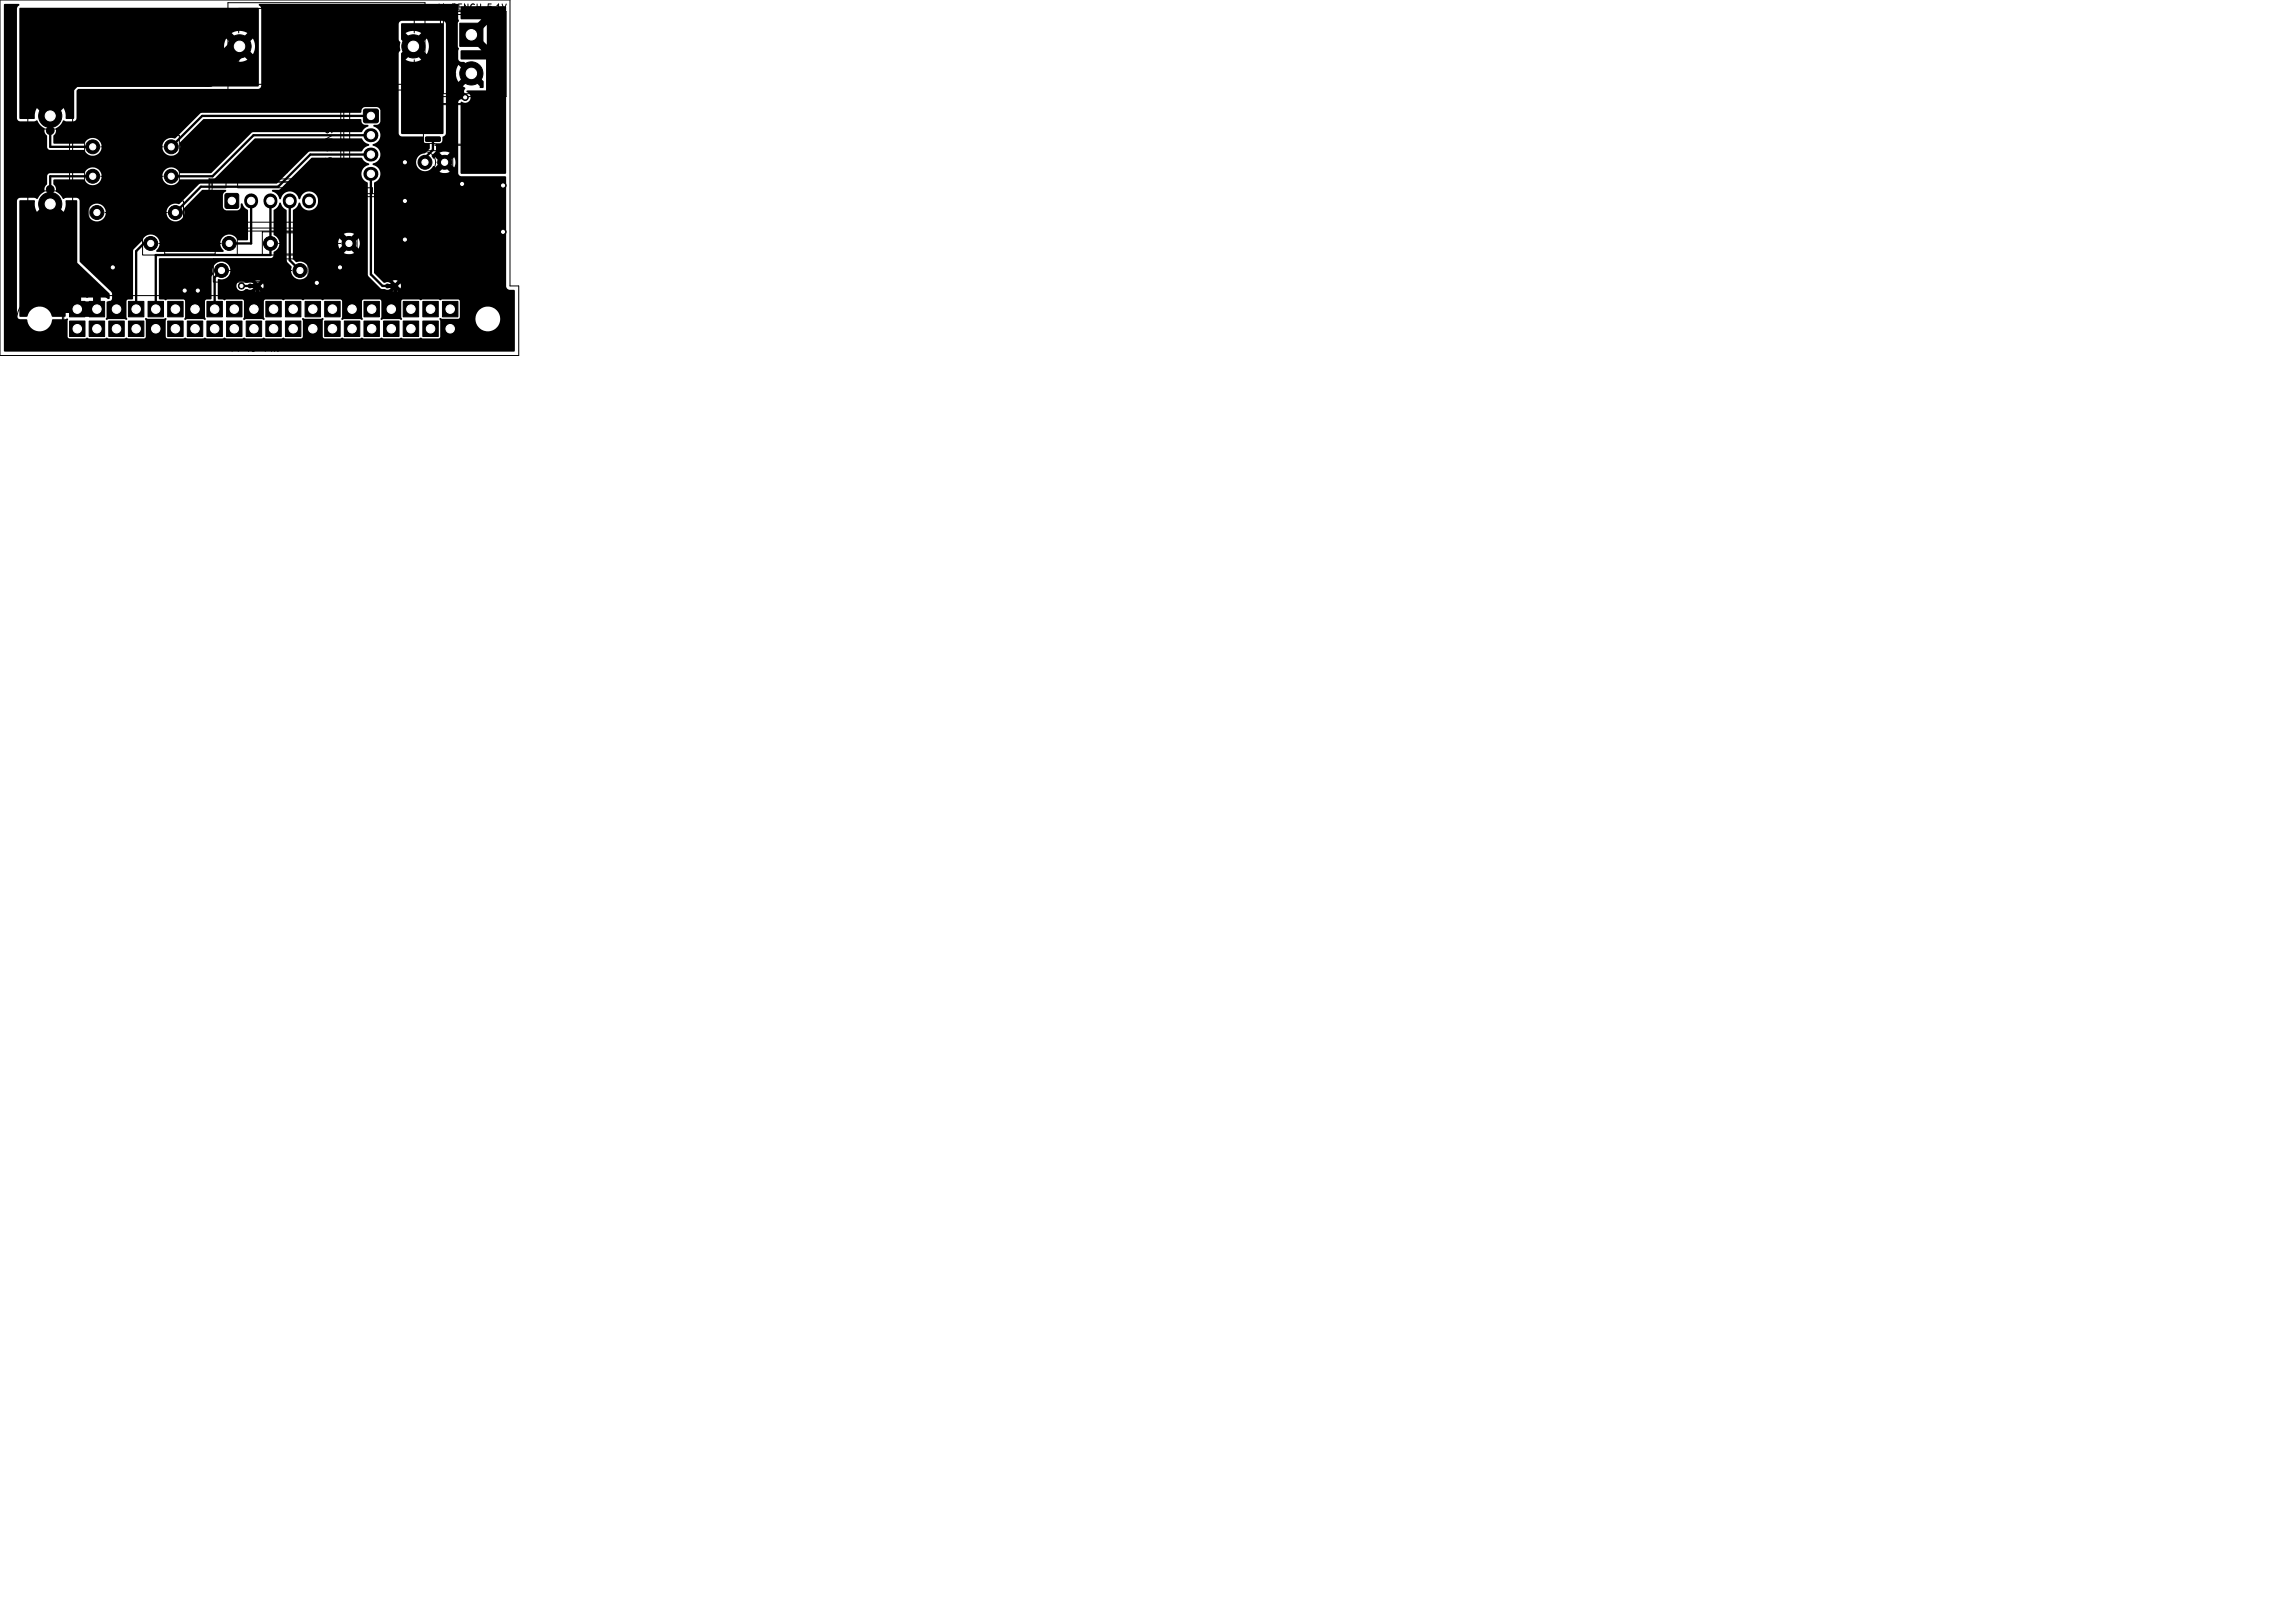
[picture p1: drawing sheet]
<svg xmlns="http://www.w3.org/2000/svg" width="297mm" height="210mm" viewBox="0 0 297 210" stroke-linecap="round" stroke-linejoin="round" font-family="sans-serif">
<defs><g id="words">
<g font-size="1.1">
<text x="58.5" y="1.5">BENCH</text>
<text x="63.3" y="1.5">5.1V</text>
<text x="34.6" y="22.6">UART</text>
<text x="43.2" y="19.6" transform="rotate(-90 43.2 19.6)">SENSE</text>
<text x="29.7" y="45.7">PI</text>
<text x="31.7" y="45.7">40-PIN</text>
</g>
<text font-size="1.1" fill="#fff" x="51" y="26.2">Q1</text>
</g></defs>
<path d="M.5 .6l1.9-.1 .1 .1-.2 .3-.1 .2v14.2a.44 .44 0 0 0 .4 .4h1.8l.3-.1h.2a1.9 1.9 0 0 0 .9 1 .98 .98 0 0 0 .3 1v1.5l.2 .3h4.5a1.33 1.33 0 0 0 1.5 .7 1.16 1.16 0 0 0 .6-1.9 1.16 1.16 0 0 0-2 .4h-3.9l-.1-.1 .1-1a1.19 1.19 0 0 0 .3-.9l.5-.4 .4-.6 .4 .1h.9a.44 .44 0 0 0 .4-.4v-3.5l.2-.3h23.4l.2-.2 .1-.2v-8h17.8v2a.7 .7 0 0 1 .1 .8l.1 .6-.2 .4v10.4a.44 .44 0 0 0 .4 .4h2.7l.2 .7 .2 .1 .5 .1v.1v.5l-.6 .6a1.17 1.17 0 0 0-1 1.8 1.17 1.17 0 0 0 2.1-.1h.1l.1 .2 .7-.7-.1-.1h.2v.2a.4 .4 0 0 0 .5 .3 .4 .4 0 0 0 .3-.4h.2l.7 .7 .1-.6-.1-.8-.7 .7-.2-.1a.4 .4 0 0 0-.4-.3 .4 .4 0 0 0-.4 .3h-.2l-.6-.6-.1 .2h-.1l-.2-.4 .3-.3h.7l.6 .6 .7-.6-.5-.2-.8 .2h-.7l.2-.3v-.8l.1-.1a.58 .58 0 0 0 .7-.2l.1-.7 .3-.2 .1-.3v-14.1a.44 .44 0 0 0-.4-.4h-5.3a.44 .44 0 0 0-.4 .4h-17.8v-2l-.3-.5 .1-.1h25.7l.1 .1-.1 .3v1.6a.31 .31 0 0 1-.1 .5l.1 3.1a.35 .35 0 0 1 0 .5v1a.44 .44 0 0 0 .4 .4h.4l.8 .8-.3 .2-.3 .4-1-1a2 2 0 0 0 0 2.2l1-1 .2 .3 .4 .3-1 1 .2 .1a.38 .38 0 0 1 0 .5v.2l.3 .2a.42 .42 0 0 1 .1 .7 .42 .42 0 0 1-.7 0 .44 .44 0 0 0-.5 .4v9.1a.44 .44 0 0 0 .4 .4h5.7l.1 .1v14.2a.5 .5 0 0 0 .4 .4h.6l.1 .1v7.8l-.1 .1h-65.9l-.1-.1v-19.4h1.7v14.9l.1 .2 .2 .2 1 .1a1.62 1.62 0 0 0 1.7 1.5 1.62 1.62 0 0 0 1.6-1.6h1.6a.22 .22 0 0 1 .4 0l-.1 2.3 .3 .2h2l.2-.1 .3 .1h2.1l.2-.1 .3 .1h2l.2-.1 .3 .1h2.1l.2-.2-.1-2.4 2.4 .1 .2-.2 .2 .1-.2 .3v2.1l.3 .2h2l.2-.1 .3 .1h2.1l.2-.1 .3 .1h2l.2-.1 .3 .1h2l.3-.1 .2 .1h2.1l.2-.1 .3 .1h2l.2-.1 .3 .1h2.1l.2-.2-.1-2.4 2.4 .1 .2-.2 .2 .1-.1 .3v2.1l.2 .2h2l.3-.1 .2 .1h2.1l.2-.1 .3 .1h2l.2-.1 .3 .1h2.1l.2-.1 .3 .1h2l.2-.1 .3 .1h2l.3-.2-.1-2.4 2.4 .1 .2-.2h2a1.61 1.61 0 0 0 2.2 1.7 1.61 1.61 0 0 0 .5-2.8 1.61 1.61 0 0 0-2.6 .9l-.1 .2h-2v-2.1l-.2-.3h-2.1l-.2 .2-.3-.2h-2l-.2 .2-.3-.2-2.1 .1-.2 .2 .1 2.4-2.4-.1-.2 .1-.2-.1 .2-.3v-2l-.3-.3h-2l-.2 .1-.1 .2 .1 2.4-2.4-.1-.2 .1-.1-.1 .1-.3v-2l-.2-.2-2.1-.1-.2 .2-.3-.2h-2l-.3 .2-.2-.2h-2.1l-.2 .2-.3-.2h-2l-.3 .3 .1 2.4-2.4-.1-.2 .1-.1-.1 .1-.3v-2l-.1-.2-.2-.1h-2l-.2 .2-.9-.2v-1h4.8l.3 .1 .4-.1h17.1l.4 .1 .3-.1-.4-.3-.3 .3h-17.1l-.3-.3-.4 .3h-4.8v-.6h2.4a.7 .7 0 0 0 .5 .5 .7 .7 0 0 0 .7-.2h.3a.5 .5 0 0 0 .7-.2l.2-.2h.7l.3 .3 .1-.4-.1-.2-.3 .3h-.7l-.2-.2a.53 .53 0 0 0-.8-.2h-.2a.66 .66 0 0 0-.8-.2 .66 .66 0 0 0-.4 .7h-2.4v-.8h4.8l.4 .3 .3-.3h-.3h-.4h-4.8l.1-.2a1.17 1.17 0 0 0 1.5-1 1.17 1.17 0 0 0-1.3-1.2 1.17 1.17 0 0 0-.9 1.6l-.2 .3v2.9l-.7 .1-.2 .2v2l.1 .3-.1 .1-.2-.1-2.4 .1 .1-2.4-.2-.2-2.1-.1-.2 .2-.9-.2v-5.2v-.1h14.5l.3-.2v-.6a1.19 1.19 0 0 0 .8-1.1 1.19 1.19 0 0 0-.8-1.1v-3.2a1.9 1.9 0 0 0 .8-1l.1 .1a1.57 1.57 0 0 0 .8 .9v6.5l.6 .8a1.17 1.17 0 0 0 1 1.6 1.17 1.17 0 0 0 1.3-1.3 1.17 1.17 0 0 0-1.7-.9l-.4-.4v-.8h6.6l.5 .2 .8-.2-.6-.6-.7 .6h-6.6v-1.3h5.9l.1 .8 .7-.7-.1-.1h.3v.2a.4 .4 0 0 0 .4 .3 .4 .4 0 0 0 .4-.4h.1l.7 .7 .2-.6-.2-.8-.7 .7-.1-.1a.4 .4 0 0 0-.4-.3 .4 .4 0 0 0-.4 .3h-.3l-.6-.6-.1 .6h-5.9v-1.1h6.6l.7 .6 .6-.6-.5-.2-.8 .2h-6.6v-3.1a1.64 1.64 0 0 0 .8-1l.1 .1a1.18 1.18 0 0 0 1.5 .9 1.18 1.18 0 0 0 .8-1.5 1.16 1.16 0 0 0-1.1-.9 1.16 1.16 0 0 0-1.2 1h-.1a1.24 1.24 0 0 0-1.2-1 1.24 1.24 0 0 0-1.2 1l-.1-.1-.3-.5-.7-.4v-.2l1-.1 4.2-4.1h6.4l.4 .5 .6 .3v.1a1.2 1.2 0 0 0-1 1 1.2 1.2 0 0 0 .7 1.3l.1 .1v11.9l.1 .1 1.6 1.6 .6 .1a.5 .5 0 0 0 .7-.2l.2-.2h.7l.3 .3 .1-.4-.1-.2-.3 .3h-.7l-.2-.2a.6 .6 0 0 0-.9-.2l-.3-.3h1.4l.3 .3 .4-.3h-.3h-1.8l-1-1v-11.6l.1-.1a1.15 1.15 0 0 0 .7-1.4h7.7l.5 .2 .8-.2-.7-.6-.6 .6h-7.7l-.2-.4-.3-.3-.5-.2 .1-.1a1.17 1.17 0 0 0 .9-1.2 1.17 1.17 0 0 0-1-1.2v-.1a1.21 1.21 0 0 0 1-1.1 1.21 1.21 0 0 0-.9-1.2l.1-.2 .6-.1 .2-.3v-1.7l-.4-.2h-1.6a.82 .82 0 0 0-.5 .7h-20.6l-.2 .1-3.3 3.2a1.16 1.16 0 0 0-1.6 .9 1.16 1.16 0 0 0 1.3 1.3 1.16 1.16 0 0 0 .9-1.6l3.2-3.1h20.3l.1 .1a.58 .58 0 0 0 .8 .7h.1v.2a1.67 1.67 0 0 0-.9 .7h-14l-.2 .1-5.2 5.2h-4.1a1.16 1.16 0 0 0-1.8-.5 1.16 1.16 0 0 0 0 1.8 1.16 1.16 0 0 0 1.8-.5h4.4l5.3-5.3h13.8l.4 .5 .6 .3v.1l-.1 .1a1.5 1.5 0 0 0-.9 .7h-6.8l-4.2 4.2h-9.9h-.1l-2.6 2.6h-.1a1.15 1.15 0 0 0-1.5 1 1.15 1.15 0 0 0 1.4 1.2 1.15 1.15 0 0 0 .8-1.6l2.4-2.4h3l.1 .2-.3 .1-.1 .3-.1 1.6 .2 .3 .2 .1h1.7l.2-.4 .1-.4 .2-.1a1.67 1.67 0 0 0 .7 .9v3.8l-1.3 .1a1.17 1.17 0 0 0-1.8-.5 1.17 1.17 0 0 0-.1 1.8l-.1 .2h-8.5l-.1-.1a1.17 1.17 0 0 0 0-1.9 1.17 1.17 0 0 0-1.8 .6l-1.1 1.1-.1 .1v6.2l-.1 .1-.6 .1-.1 .1v2.1l.1 .3-.1 .1-.3-.1h-2l-.3 .1-.1-.1 .1-.3v-1.9l.1-.1h.3l.3-.2v-.9l-4.2-4.1v-6.4h1.1v.2a1.15 1.15 0 0 0 1.7 .9 1.15 1.15 0 0 0 0-2 1.15 1.15 0 0 0-1.7 .9h-1.1v-1.4l-.2-.3-.2-.1h-1.3l-.4 .1-.4-.5-.3-.3a.33 .33 0 0 1-.2-.5l-.1-.3-.3-.3 .1-.6h3.8a1.33 1.33 0 0 0 1.5 .7 1.16 1.16 0 0 0 .6-1.9 1.16 1.16 0 0 0-2 .4h-4.6l-.2 .4-.1 1.1a1.19 1.19 0 0 0-.3 .9l-.5 .4-.4 .6-.4-.2h-1.8a.44 .44 0 0 0-.4 .4h-1.7zM2.5 1.1l30.9-.1 .1 .1v10l-.1 .1h-23.8v4.1l-1.1 .1v-.8l-.3-.6-1 1.1a.65 .65 0 0 0-.7-.8 .65 .65 0 0 0-.6 .8l-1.1-1.1-.3 .6v.8h-1.9l-.1-2.1h3l1 1 1-1a1.97 1.97 0 0 0-2 0h-3v-5.6h27.5a1.97 1.97 0 0 0 2 0l-1-1-1 1h-27.5v-1.8h26.5v.5l.3 .6 1-1-.1-.1h.1a.69 .69 0 0 0 .7 .8 .69 .69 0 0 0 .7-.7l1 1a1.97 1.97 0 0 0 0-2l-1 1a.69 .69 0 0 0-.7-.7 .69 .69 0 0 0-.7 .6h-.1l-.9-.9-.3 .9h-26.5v-1.6h27.5l1 1 1-1a1.97 1.97 0 0 0-2 0h-27.5zM51.9 3.1l5.4-.1 .1 .1v14.1l-.1 .1-5.3 .1-.1-.1v-9.6h.6a1.97 1.97 0 0 0 2 0l-1-1-1 1h-.6v-.8l.9-.9-.1-.1h.1a.69 .69 0 0 0 .7 .8 .69 .69 0 0 0 .7-.7l1 1a1.97 1.97 0 0 0 0-2l-1 1a.69 .69 0 0 0-.7-.7 .69 .69 0 0 0-.7 .6h-.1l-.8-.8v-.8h.6l1 1 1-1a1.97 1.97 0 0 0-2 0h-.6zM61.7 9.6l.9 1-.1 .8h-.4v-.2l-1-1 .4-.3zM59.6 .9l5.8-.1 .1 .1v21.5l-.1 .1h-5.7l-.1-.1v-9.1l.1-.1a.74 .74 0 0 0 1.1-.2 .74 .74 0 0 0-.4-1.1v-.1l.1-.1h2.4v-4h-3.2l-.1-.1v-1l.1-.1h2.6l-1.3-1.3a.73 .73 0 0 0 .7-.7l1.3 1.3v-2.6l-1.3 1.3a.73 .73 0 0 0-.7-.7l1.3-1.3h-2.6zM2.5 26l2-.1a2.95 2.95 0 0 0 .3 1.5l1.1-1.1a.65 .65 0 0 0 .6 .8 .65 .65 0 0 0 .7-.8l1 1.1a2.98 2.98 0 0 0 .3-1.5h1.4l.1 .1v8l4.2 4-.1 .7-.5-.2h-.6v1.3a.55 .55 0 0 0-.9-.2 .55 .55 0 0 0 .2 .9h-2.1a.55 .55 0 0 0 .4-.5 .55 .55 0 0 0-.4-.5h1.8v-1h-1.5v1h-.3a.55 .55 0 0 0-.7 .3 .55 .55 0 0 0 .3 .7h-1.3v.4l-.1 .1h-1.7a1.67 1.67 0 0 0-1.6-1.3 1.67 1.67 0 0 0-1.6 1.3l-1-.1v-1.9h6v.5h1v-1l-.7 .1-.3 .4h-6v-10.9h3a1.97 1.97 0 0 0 2 0l-1-1-1 1h-3zM32.4 36.8h1v.5h-1zM50.1 36.8h1v.5h-1z" fill="#000"/>
<g fill="#000" stroke="#000" stroke-width=".13">
<path d="M47.1 14.2l.2-.1h1.4l.2 .1 .1 .2v1.2l-.1 .2-.2 .1h-1.4l-.2-.1-.1-.2v-1.2zM55.1 17.7h1.8l.1 .2v.3l-.1 .1h-1.8l-.1-.1zM55.1 13.9h1.8l.1 .1v.4l-.1 .1h-1.8l-.1-.2zM55.1 15.2h1.8l.1 .1v.4l-.1 .1h-1.8l-.1-.2zM55.1 16.5l1.8-.1 .1 .2v.3l-.1 .1h-1.8l-.1-.1zM55.7 13.3h.4l-.2 .3zM59.5 3h3v3h-3zM60 13.9h1.9v.1v.4l-.1 .1h-1.7l-.1-.2zM60 15.2h1.9v.1v.4l-.1 .1h-1.7l-.1-.2zM60 16.5l1.9-.1v.2v.3l-.1 .1h-1.7l-.1-.1zM60 17.7h1.9v.2v.3l-.1 .1h-1.7l-.1-.1zM29.2 25.1l.2-.1h1.2l.2 .1 .1 .2v1.4l-.1 .2-.2 .1h-1.2l-.2-.1-.1-.2v-1.4z"/>
<path d="M9 41.5h2v2h-2zM9 39h2v2h-2zM11.5 41.5h2v2h-2zM11.5 39h2v2h-2zM14.1 41.5h2v2h-2zM14.1 39h2v2h-2zM16.6 41.5h2v2h-2zM16.6 39h2v2h-2zM19.2 41.5h2v2h-2zM19.2 39h2v2h-2zM21.7 41.5h2v2h-2zM21.7 39h2v2h-2z"/>
<path d="M24.2 41.5h2v2h-2zM24.2 39h2v2h-2zM26.8 41.5h2v2h-2zM26.8 39h2v2h-2zM29.3 41.5h2v2h-2zM29.3 39h2v2h-2zM31.9 41.5h2v2h-2zM31.9 39h2v2h-2zM34.4 41.5h2v2h-2zM34.4 39h2v2h-2zM36.9 41.5h2v2h-2zM36.9 39h2v2h-2z"/>
<path d="M39.5 41.5h2v2h-2zM39.5 39h2v2h-2zM42 41.5h2v2h-2zM42 39h2v2h-2zM44.6 41.5h2v2h-2zM44.6 39h2v2h-2zM47.1 41.5h2v2h-2zM47.1 39h2v2h-2zM49.6 41.5h2v2h-2zM49.6 39h2v2h-2zM52.2 41.5h2v2h-2zM52.2 39h2v2h-2z"/>
<path d="M54.7 41.5h2v2h-2zM54.7 39h2v2h-2zM57.3 41.5h2v2h-2zM57.3 39h2v2h-2z"/>
<circle cx="6.5" cy="15" r="1.5"/>
<circle cx="6.5" cy="16.9" r=".5"/>
<circle cx="12" cy="19" r=".9"/>
<circle cx="22.2" cy="19" r=".9"/>
<circle cx="31" cy="6" r="1.5"/>
<circle cx="53.5" cy="6" r="1.5"/>
<circle cx="60.2" cy="12.6" r=".4"/>
<circle cx="61" cy="9.5" r="1.5"/>
<circle cx="6.5" cy="24.5" r=".5"/>
<circle cx="6.5" cy="26.4" r="1.5"/>
<circle cx="12" cy="22.8" r=".9"/>
<circle cx="12.5" cy="27.5" r=".9"/>
<circle cx="14.6" cy="34.6" r=".4"/>
<circle cx="19.5" cy="31.5" r=".9"/>
<circle cx="22.2" cy="22.8" r=".9"/>
<circle cx="22.7" cy="27.5" r=".9"/>
<circle cx="23.9" cy="37.6" r=".4"/>
<circle cx="25.6" cy="37.6" r=".4"/>
<circle cx="28.7" cy="35" r=".9"/>
<circle cx="29.7" cy="31.5" r=".9"/>
<circle cx="31.3" cy="37" r=".4"/>
<circle cx="32.4" cy="37" r=".25"/>
<circle cx="33.4" cy="37" r=".25"/>
<circle cx="35" cy="31.5" r=".9"/>
<circle cx="38.8" cy="35" r=".9"/>
<circle cx="41" cy="36.6" r=".4"/>
<circle cx="44" cy="34.6" r=".4"/>
<circle cx="45.2" cy="31.5" r=".9"/>
<circle cx="50.1" cy="37" r=".25"/>
<circle cx="51.1" cy="37" r=".25"/>
<circle cx="52.4" cy="26" r=".4"/>
<circle cx="52.4" cy="21" r=".4"/>
<circle cx="52.4" cy="31" r=".4"/>
<circle cx="55" cy="21" r=".9"/>
<circle cx="57.5" cy="21" r=".9"/>
<circle cx="59.8" cy="23.8" r=".4"/>
<circle cx="65.1" cy="30" r=".4"/>
<circle cx="65.1" cy="24" r=".4"/>
</g>
<path d="M47.9 17.5h.2M32.5 25.9v.2M35 25.9v.2M37.5 25.9v.2M40 25.9v.2M47.9 20h.2M47.9 22.5h.2" fill="none" stroke="#000" stroke-width="1.8"/>
<path d="M31 6l-4 4h-17.5l-3 3v1.4M6.5 27v9l2 2" fill="none" stroke="#000" stroke-width="2.5"/>
<path d="M8.5 38l1.5 2h2.5" fill="none" stroke="#000" stroke-width="2"/>
<path d="M33.4 37v1.5l-.5 1.5M51.1 37v1.5l-.5 1.5" fill="none" stroke="#000" stroke-width=".5"/>
<g fill="none" stroke="#000" stroke-width=".3">
<path d="M6.5 16.9v2.1h5.5M48 17.5h-15.2l-5.3 5.3h-5.3M48 15h-21.8l-4 4M56 18v1.4l-1 1v.6M12 22.8h-5.5v1.7M19.5 31.5h-.9l-1 1v7.5M28.7 35l-.9 .9v4.1M31.2 37h1.2M32.5 26v5.5h-2.8M35 26v7h-14.8v7M37.5 26v7.7l1.3 1.3M48 20h-7.8l-4.2 4.2h-10l-3.3 3.3"/>
<path d="M48 22.5v13l1.5 1.5h.6"/>
</g>
<g fill="none" stroke="#000" stroke-width=".13">
<path d="M0 0h66v37h1.1v9h-67.1zM3.6 13.2h5.8v15h-5.8zM4 16.7h5v8h-5zM10.9 17.5h12.3v3h-12.3zM13 19h.8M13.8 17.6h6.5v2.8h-6.5zM20.3 19h.8M29.5 .4h25.5v11.3h-25.5zM30.9 4.3v-3.2h22.7v3.2M30.9 7.8v3.1h22.7v-3.1M37.2 11.8h.3M37.6 11.5h-.4v.8"/>
<path d="M37.9 12.3h.4M37.9 11.7l.2-.2v.8M39.6 11.5h-.2l-.1 .2-.1 .4 .2 .2 .3-.1-.1-.4h-.2l-.2 .1M40 12.2v.1M40.3 11.5h.5l-.2 .3h.2v.4l-.1 .1-.4-.1M41.1 12.3l.2-.8 .3 .8M41.1 12h.4M42.5 11.8h.2M42.9 11.5h-.4v.8M44.1 12.1h6.8v13.4h-6.8zM44.5 12.4h6v12.7h-6zM48.2 12.5v.7h-2.9v11.1h2.9v.8"/>
<path d="M49.5 12.2h1.2v1.2M49.7 12.5h.8v1.8h-.8zM49.7 15.8h.8v6h-.8zM53.5 19.5h5.1v3h-5.1zM54.8 13.6h1.5v-.2h4.4v.2h1.5v5h-1.5v.2h-4.4v-.2h-1.5zM56.4 13.6v-.1h4.2v.1M56.4 18.6v.1h4.2v-.1M56.8 .5v.7l-.3 .1M57 1.5h8.5v11h-8.5zM57.2 1.3h.4M57.2 .7l.2-.2v.8M57.4 1.9h7.7v10.2h-7.7z"/>
<path d="M3 20.3v.8M8.2 38.3h51.8v6h-51.8zM10.9 21.3h12.3v3h-12.3zM11.5 26h12.2v3h-12.2zM13 22.8h.8M13.6 27.5h.8M13.8 21.4h6.5v2.8h-6.5zM14.4 26.1h6.5v2.8h-6.5zM18.4 30h12.3v3h-12.3zM20.3 22.8h.8M20.5 31.5h.8M20.9 27.5h.8"/>
<path d="M21.3 30.1h6.6v2.8h-6.6zM27 23.2h16v6.7h-16zM27.4 23.5h15.2v6h-15.2zM27.5 23.6h1.7v.7h-1.7zM27.5 25.8h.7v3h13.6v-3h.7M27.6 33.5h12.3v3h-12.3zM27.9 31.5h.7M28.4 23.3h-1.2v1.2M29.7 35h.8M30.5 33.6h6.5v2.8h-6.5zM30.7 23.6h8.5v.7h-8.5zM33 21.6l-.1 .6-.2 .2"/>
<path d="M33.7 21.6h-.2l-.2 .2v.4l.2 .2 .2-.1v-.4h-.2l-.2 .1M33.9 30h12.3v3h-12.3zM36 31.5h.8M36.8 30.1h6.6v2.8h-6.6zM37 35h.8M40.7 23.6h1.8v.7h-1.8zM42.2 20.5v.3l.3 .1v-.4h.4l.1 .1-.1 .3M42.2 21.2l.6 .1 .2 .2M43.4 31.5h.7M49.7 23.3h.8v1.8h-.8zM53.4 23l.4-.1v-.3h-.4v.8M53.6 23l.3 .4"/>
<path d="M53.9 25.2h-.3h-.1v.3l.3 .1 .1 .2-.2 .2-.3-.1M54.2 25.2h.1M54.2 25.4v.6M54.3 22.9l-.1-.1 .1-.2h.2l.1 .1-.1 .2M54.3 22.9l-.1 .2v.2l.1 .1h.2l.1-.2v-.2l-.1-.1M54.3 22.9h.2M54.8 25.1l-.2 .6h.5M54.9 25.4v.6M55.3 26h.5M55.3 25.4l.3-.2v.8M56.3 25.1l-.2 .6h.5M56.4 21h.1"/>
<path d="M56.5 25.4v.6M56.8 25.2h.5l-.3 .3h.3v.4l-.1 .1-.4-.1M57.6 25.2a.4 .4 0 0 1 .5 .4 .4 .4 0 0 1-.5 .4zM58.3 25.2l.3 .4M58.6 25.6v.4M58.9 25.2l-.3 .4M36 44.7v.8l-.5-.8v.8"/>
<circle cx="55" cy="21" r="1.37"/>
<circle cx="5.1" cy="41.3" r="2.95"/>
<circle cx="63.1" cy="41.3" r="2.95"/>
</g>
<path d="M58.2 4.6h.8M58.2 9.6h.8M58.6 4.2v.8" fill="none" stroke="#000" stroke-width=".15"/>
<g fill="#fff" stroke="#fff" stroke-width=".13">
<circle cx="65.1" cy="30" r=".2"/>
<circle cx="41" cy="36.6" r=".2"/>
<circle cx="25.6" cy="37.6" r=".2"/>
<circle cx="59.8" cy="23.8" r=".2"/>
<circle cx="52.4" cy="21" r=".2"/>
<circle cx="65.1" cy="24" r=".2"/>
<circle cx="14.6" cy="34.6" r=".2"/>
<circle cx="52.4" cy="31" r=".2"/>
<circle cx="44" cy="34.6" r=".2"/>
<circle cx="60.2" cy="12.6" r=".2"/>
<circle cx="23.9" cy="37.6" r=".2"/>
<circle cx="31.2" cy="37" r=".2"/>
<circle cx="35" cy="31.5" r=".4"/>
<circle cx="45.2" cy="31.5" r=".4"/>
<circle cx="63.1" cy="41.3" r="1.35"/>
<circle cx="5.1" cy="41.3" r="1.35"/>
<circle cx="28.7" cy="35" r=".4"/>
<circle cx="38.8" cy="35" r=".4"/>
<circle cx="55" cy="21" r=".4"/>
<circle cx="57.5" cy="21" r=".4"/>
<circle cx="6.5" cy="15" r=".65"/>
<circle cx="6.5" cy="26.4" r=".65"/>
<circle cx="19.5" cy="31.5" r=".4"/>
<circle cx="29.7" cy="31.5" r=".4"/>
<circle cx="53.5" cy="6" r=".67"/>
<circle cx="31" cy="6" r=".67"/>
<circle cx="48" cy="15" r=".47"/>
<circle cx="48" cy="17.5" r=".47"/>
<circle cx="48" cy="20" r=".47"/>
<circle cx="48" cy="22.5" r=".47"/>
<circle cx="10" cy="42.5" r=".55"/>
<circle cx="10" cy="40" r=".55"/>
<circle cx="12.5" cy="42.5" r=".55"/>
<circle cx="12.5" cy="40" r=".55"/>
<circle cx="15.1" cy="42.5" r=".55"/>
<circle cx="15.1" cy="40" r=".55"/>
<circle cx="17.6" cy="42.5" r=".55"/>
<circle cx="17.6" cy="40" r=".55"/>
<circle cx="20.2" cy="42.5" r=".55"/>
<circle cx="20.2" cy="40" r=".55"/>
<circle cx="22.7" cy="42.5" r=".55"/>
<circle cx="22.7" cy="40" r=".55"/>
<circle cx="25.2" cy="42.5" r=".55"/>
<circle cx="25.2" cy="40" r=".55"/>
<circle cx="27.8" cy="42.5" r=".55"/>
<circle cx="27.8" cy="40" r=".55"/>
<circle cx="30.3" cy="42.5" r=".55"/>
<circle cx="30.3" cy="40" r=".55"/>
<circle cx="32.9" cy="42.5" r=".55"/>
<circle cx="32.9" cy="40" r=".55"/>
<circle cx="35.4" cy="42.5" r=".55"/>
<circle cx="35.4" cy="40" r=".55"/>
<circle cx="37.9" cy="42.5" r=".55"/>
<circle cx="37.9" cy="40" r=".55"/>
<circle cx="40.5" cy="42.5" r=".55"/>
<circle cx="40.5" cy="40" r=".55"/>
<circle cx="43" cy="42.5" r=".55"/>
<circle cx="43" cy="40" r=".55"/>
<circle cx="45.6" cy="42.5" r=".55"/>
<circle cx="45.6" cy="40" r=".55"/>
<circle cx="48.1" cy="42.5" r=".55"/>
<circle cx="48.1" cy="40" r=".55"/>
<circle cx="50.6" cy="42.5" r=".55"/>
<circle cx="50.6" cy="40" r=".55"/>
<circle cx="53.2" cy="42.5" r=".55"/>
<circle cx="53.2" cy="40" r=".55"/>
<circle cx="55.7" cy="42.5" r=".55"/>
<circle cx="55.7" cy="40" r=".55"/>
<circle cx="58.3" cy="42.5" r=".55"/>
<circle cx="58.3" cy="40" r=".55"/>
<circle cx="12" cy="19" r=".4"/>
<circle cx="22.2" cy="19" r=".4"/>
<circle cx="12" cy="22.8" r=".4"/>
<circle cx="22.2" cy="22.8" r=".4"/>
<circle cx="61" cy="4.5" r=".67"/>
<circle cx="61" cy="9.5" r=".67"/>
<circle cx="12.5" cy="27.5" r=".4"/>
<circle cx="22.7" cy="27.5" r=".4"/>
<circle cx="30" cy="26" r=".47"/>
<circle cx="32.5" cy="26" r=".47"/>
<circle cx="35" cy="26" r=".47"/>
<circle cx="37.5" cy="26" r=".47"/>
<circle cx="40" cy="26" r=".47"/>
</g>
<use href="#words"/>
</svg>
